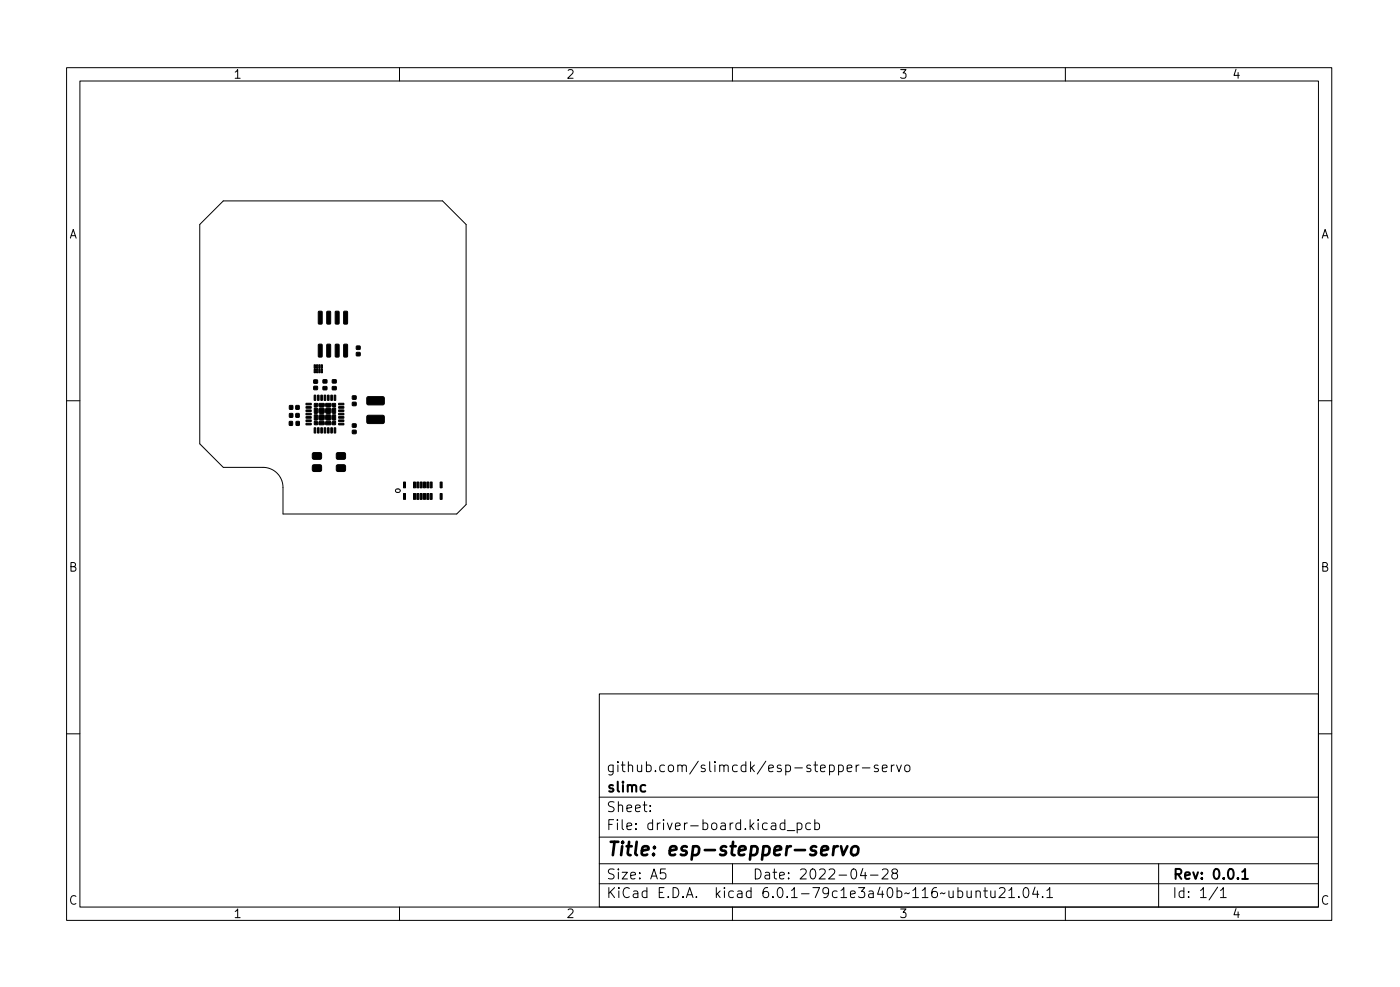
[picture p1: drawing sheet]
<svg xmlns="http://www.w3.org/2000/svg" width="210mm" height="148mm" viewBox="0 0 210 148" stroke-linecap="round" stroke-linejoin="round" font-family="sans-serif">
<defs><g id="words">
<text font-size="2.8" x="91" y="128.5">Title: esp-stepper-servo</text>
<g font-size="2.1">
<text x="91" y="118.9">slimc</text>
<text x="91" y="115.9">github.com/slimcdk/esp-stepper-servo</text>
<text x="91" y="124.6">File: driver-board.kicad_pcb</text>
<text x="91" y="121.9">Sheet:</text>
<text x="91" y="134.8">KiCad E.D.A. kicad 6.0.1-79c1e3a40b~116~ubuntu21.04.1</text>
<text x="91" y="132">Size: A5</text>
<text x="113" y="132">Date: 2022-04-28</text>
<text x="176" y="132">Rev: 0.0.1</text>
<text x="176" y="134.8">Id: 1/1</text>
</g>
<g font-size="1.8">
<text x="35" y="11.8">1</text>
<text x="85" y="11.8">2</text>
<text x="135" y="11.8">3</text>
<text x="185" y="11.8">4</text>
<text x="10.3" y="35.8">A</text>
<text x="198.4" y="35.8">A</text>
<text x="10.3" y="85.8">B</text>
<text x="198.4" y="85.8">B</text>
<text x="10.3" y="135.8">C</text>
<text x="35" y="137.8">1</text>
<text x="85" y="137.8">2</text>
<text x="135" y="137.8">3</text>
<text x="185" y="137.8">4</text>
<text x="198.4" y="135.8">C</text>
</g>
</g></defs>
<g fill="none" stroke="#000" stroke-width=".15">
<path d="M10 10.2h190v128h-190zM12 12.2h186v124h-186zM60 10.2v2M110 10.2v2M160 10.2v2M33.5 30.2h33l3.5 3.5v42l-1.4 1.5h-26.1v-4a3 3 0 0 0-3-3h-6l-3.5-3.6v-32.9zM10 60.2h2M59.5 73.5l.5-.1 .1 .2v.2l-.2 .1h-.4l-.1-.2zM198 60.2h2M10 110.2h2M90 104.2h108v32h-108zM90 119.7h108"/>
<path d="M127.2 115.3l.7-.1v-.3l-.5-.1-.2 .3 .1 .7h.6M128.6 114.8v1M129 114.8l-.3 .1-.1 .2M129.5 115.3h1.2M131.9 114.9l-.4-.1-.2 .3 .1 .2 .5 .1v.4h-.6M132.5 115.3l.7-.1v-.3l-.5-.1-.2 .3 .1 .7h.6M133.9 114.8v1M134.3 114.8l-.3 .1-.1 .2M134.7 114.8l.3 1 .4-1M136 114.9a.41 .41 0 0 1 .7 .2v.5a.41 .41 0 0 1-.4 .3 .41 .41 0 0 1-.4-.3v-.5zM198 110.2h2M60 136.2v2"/>
<path d="M90 132.7h108M90 129.7h108M90 125.7h108M97.7 121.7v.1M97.7 120.9v.2M99.9 130.4h-.7v.8l.2-.2 .5 .1 .1 .2-.1 .5-.2 .1h-.3l-.2-.1M110 136.2v2M110 129.7v3M117.9 123.6l-.5-.1-.2 .3v.5l.1 .2h.6M117.9 123v1.5M118.2 124.7h1.2M119.7 123.6l.5-.1 .2 .3v.5l-.1 .2h-.6"/>
<path d="M119.7 123.5v1.5M121.7 123.6l-.4-.1-.3 .3v.5l.2 .2h.5M122.4 123.6l.4-.1 .3 .3v.5l-.2 .2h-.5M122.4 123v1.5M129.6 130.4l-.4 1h1M129.9 130.9v1M130.7 131.4h1.2M132.5 130.6l.2-.2 .5 .1a.41 .41 0 0 1 .1 .6l-.9 .8h1M134.2 131.1l-.3-.3 .1-.2 .2-.2 .5 .1 .1 .2-.1 .2-.6 .3-.2 .2 .1 .4 .2 .1h.3l.3-.2-.1-.5-.2-.1M146.6 133.9a.37 .37 0 0 1 .6 .1v.7M146.6 133.7v1M147.7 133.7h.6"/>
<path d="M147.9 133.2v1.3l.1 .2h.3M148.8 133.7l.1 1a.41 .41 0 0 0 .5-.1M149.4 133.7v1M150.1 133.4l.2-.2 .5 .1a.41 .41 0 0 1 .1 .6l-.9 .8h.9M151.5 133.7l.4-.5v1.5M151.5 134.7h.9M153 134.6v.1M153.9 133.3l.3-.1a.94 .94 0 0 1 0 1.5h-.2a1 1 0 0 1-.1-1.4zM155.4 133.2l-.3 1h.9M155.8 133.7v1M156.6 134.6v.1M157.2 133.7l.5-.5v1.5"/>
<path d="M157.2 134.7h.9M160 136.2v2M174 129.7v6.5M182.9 133.2l-1.3 1.9M183.3 133.7l.4-.5v1.5M183.3 134.7h.9"/>
</g>
<path d="M186.6 130.9l.4-.5v1.5M186.6 131.9h.8" fill="none" stroke="#000" stroke-width=".3"/>
<path d="M123.4 127.7l.9-.2v-.4l-.6-.1-.3 .3-.1 .8 .1 .2 .2 .1 .5-.1M125.3 127l-.2 1.4M125.8 127a.59 .59 0 0 0-.6 .4M126.3 127l.3 1.4 .7-1.4M128 127.2a.52 .52 0 0 1 .5-.2 .52 .52 0 0 1 .4 .4v.6a.55 .55 0 0 1-.6 .4 .55 .55 0 0 1-.5-.4z" fill="none" stroke="#000" stroke-width=".4"/>
<g fill="#000" stroke="#000" stroke-width=".15">
<path d="M47.2 59.3h.2v.8h-.2zM47.1 58h.6v.5h-.6zM47.1 57h.6v.5h-.6zM47.2 55.4h.2v.6h-.2zM47.2 54.8h.2v.5h-.2zM47.7 59.3h.2v.8h-.2zM47.5 55.4h.2v.6h-.2zM47.5 54.8h.2v.5h-.2zM47.8 51.7h.4l.2 .1v1.7l-.1 .1-.5-.1zM47.8 46.8l.4-.1 .2 .1v1.7l-.1 .1h-.5zM47.9 55.4h.2v.6h-.2zM47.9 54.8h.2v.5h-.2z"/>
<path d="M48.2 59.3h.2v.8h-.2zM48.2 55.4h.2v.6h-.2zM48.2 54.8h.2v.5h-.2zM48.5 58h.6v.5h-.6zM48.5 57h.6v.5h-.6zM48.7 59.3h.2v.8h-.2zM49.2 59.3h.2v.8h-.2zM49.1 51.7h.4l.2 .1v1.7l-.1 .1-.5-.1zM49.1 46.8l.4-.1 .2 .1v1.7l-.1 .1h-.5zM49.7 59.3h.2v.8h-.2zM50.2 59.3h.2v.8h-.2zM49.9 57h.6v.5h-.6z"/>
<path d="M49.9 58h.6v.5h-.6zM50.4 51.7h.4l.1 .1v1.7l-.1 .1-.5-.1zM50.4 46.8l.4-.1 .1 .1v1.7l-.1 .1h-.5zM51.6 51.7h.5l.1 .1v1.7l-.1 .1-.5-.1zM51.6 46.8l.5-.1 .1 .1v1.7l-.1 .1h-.5zM52.9 59.4h.6v.5h-.6zM53.5 52h.6v.4h-.6zM53.5 52.9h.6v.5h-.6zM43.5 60.9h.5v.5h-.5zM43.5 62.1h.5v.5h-.5zM43.5 63.3h.4v.5h-.4zM44.4 60.9h.5v.5h-.5z"/>
<path d="M44.4 62.1h.5v.5h-.5zM44.5 63.3h.4v.5h-.4zM46 63.6l.7-.1v.2l-.7 .1zM46 63.1l.7-.1v.2l-.7 .1zM46 62.6l.7-.1v.2l-.7 .1zM46 62.1l.7-.1v.2l-.7 .1zM46 61.6l.7-.1v.2l-.7 .1zM46 61.1l.7-.1v.2l-.7 .1zM46 60.6l.7-.1v.2l-.7 .1zM47 69.8h1.1l.2 .2v.6l-.3 .2h-.9l-.2-.3zM47 68h1.1l.2 .2v.6l-.3 .2-.9-.1-.2-.2zM47.2 64.2h.2v.8h-.2z"/>
<path d="M47.2 63.3h.4l.1 .1v.3l-.5 .1zM47.2 61.3h.4l.1 .1v.5l-.1 .2-.4-.1zM47.2 62.3h.4l.1 .1v.5l-.1 .2-.4-.1zM47.2 60.6h.5v.3l-.1 .2h-.4zM47.7 64.2h.2v.8h-.2zM48 62.3h.6v.7h-.6zM48 61.3h.6v.7h-.6zM48.2 64.2h.2v.8h-.2zM48 63.3h.6l.1 .4-.7 .1-.1-.4zM47.9 60.6h.7l.1 .4-.2 .1h-.5l-.1-.2zM48.7 64.2h.2v.8h-.2zM49 62.3h.6v.7h-.6z"/>
<path d="M49 61.3h.6v.7h-.6zM49.2 64.2h.2v.8h-.2zM49 63.3h.6l.1 .4-.7 .1-.1-.4zM48.9 60.6h.7l.1 .4-.2 .1h-.5l-.1-.2zM49.7 64.2h.2v.8h-.2zM50.2 64.2h.2v.8h-.2zM49.9 63.3l.1-.1h.4v.5l-.5 .1zM49.9 60.6h.5v.5h-.4l-.1-.2zM50 62.3h.4v.8h-.4l-.1-.2v-.5zM50 61.3h.4v.8h-.4l-.1-.2v-.5zM50.6 69.8h1.1l.2 .2v.6l-.3 .2h-.9l-.2-.3zM50.6 68h1.1l.2 .2v.6l-.3 .2-.9-.1-.2-.2z"/>
<path d="M50.9 60.6l.7-.1v.2l-.7 .1zM50.9 61.1l.7-.1v.2l-.7 .1zM50.9 61.6l.7-.1v.2l-.7 .1zM50.9 62.1l.7-.1v.2l-.7 .1zM50.9 62.6l.7-.1v.2l-.7 .1zM50.9 63.1l.7-.1v.2l-.7 .1zM50.9 63.6l.7-.1v.2l-.7 .1zM52.9 64.6h.6v.5h-.6zM52.9 63.6h.6v.5h-.6zM52.9 60.4h.6v.5h-.6zM55.1 62.4h2.5l.1 .2v.8l-.2 .2h-2.3l-.1-.3zM55.1 59.6h2.5l.1 .2v.8l-.2 .2h-2.3l-.1-.3z"/>
<path d="M60.6 72.4h.3v.8h-.3zM60.6 74.1h.3v.9h-.3zM62.1 72.4h.3v.8h-.3zM62.1 74.1h.3v.9h-.3zM62.6 72.4h.3v.8h-.3zM62.6 74.1h.3v.9h-.3zM63.1 72.4h.3v.8h-.3zM63.1 74.1h.3v.9h-.3zM63.6 72.4h.3v.8h-.3zM63.6 74.1h.3v.9h-.3zM64.1 72.4h.3v.8h-.3zM64.1 74.1h.3v.9h-.3z"/>
<path d="M64.6 72.4h.3v.8h-.3zM64.6 74.1h.3v.9h-.3zM66.1 72.4h.3v.8h-.3zM66.1 74.1h.3v.9h-.3z"/>
</g>
<use href="#words"/>
</svg>
